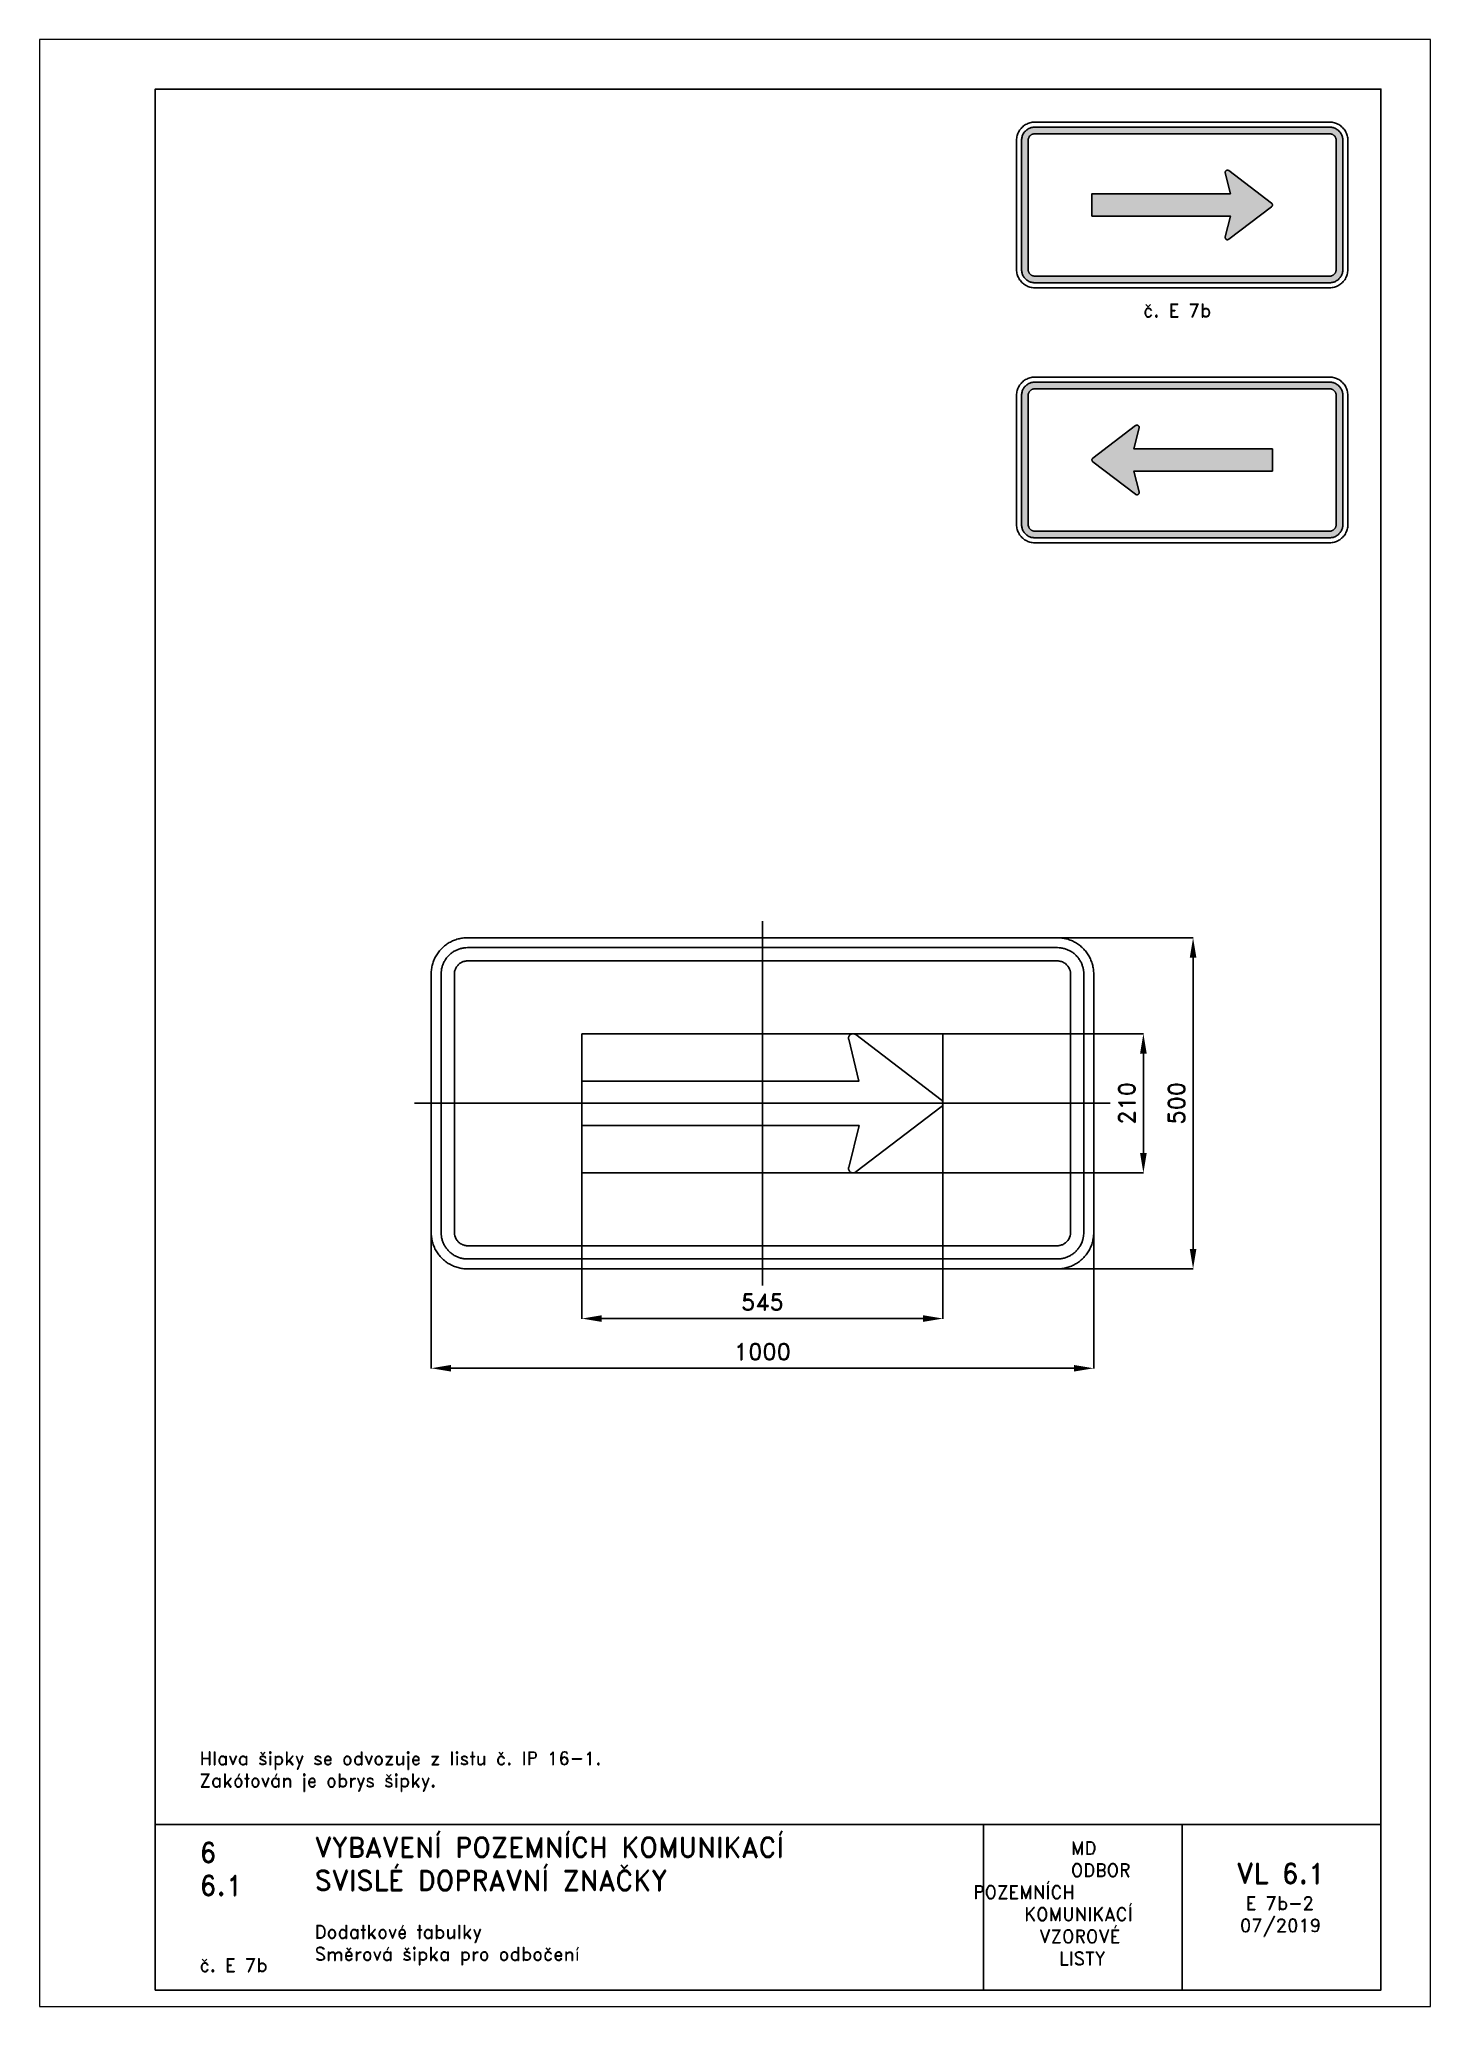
# Paper-space layout 'E 7b-2' of a CAD drawing. Header units: millimetres. Extents: x 0 to 210, y 0 to 297.
# The model-space entities are those that its viewports show. They can reach past a viewport. Long polylines and large blocks are cut down to what shows.
import ezdxf

# ---------------------------------------------------------------- set-up
doc = ezdxf.new("R2010")
doc.units = ezdxf.units.MM
doc.header["$LTSCALE"] = 5
doc.linetypes.add('ČERCHOVANÁX2', pattern=[2, 1, -0.5, 0, -0.5])
doc.linetypes.add('ČÁRKOVANÁX2', pattern=[1.5, 1, -0.5])
for name, color, linetype in [('Kóty', 2, 'Continuous'), ('Rozpiska', 7, 'Continuous'), ('Značka', 7, 'Continuous')]:
    doc.layers.add(name, color=color, linetype=linetype)
doc.layers.add('Rámeček', color=6, linetype='Continuous', plot=False)
doc.styles.get("Standard").update_dxf_attribs({"font": 'romand.shx', "height": 25})
doc.dimstyles.get("Standard").update_dxf_attribs({"dimtxt": 25, "dimasz": 30, "dimexe": 0.18, "dimexo": 0.0625, "dimgap": 12.5, "dimtad": 1, "dimdec": 0, "dimzin": 0, "dimdsep": 46, "dimtxsty": 'Standard', "dimcen": 0.09, "dimadec": 0, "dimazin": 0, "dimtfac": 1, "dimtdec": 0, "dimtofl": 0, "dimtmove": 0, "dimatfit": 3, "dimfxl": 1, "dimtolj": 1, "dimtzin": 0, "dimarcsym": 0})

psp = doc.layouts.new('E 7b-2')

# ---------------------------------------------------------------- texts
at = {"layer": 'Rozpiska', "color": 7, "attachment_point": 1}
for s, width, gutter_width, heights, insert, char_height in [('\\pi6.59524;č. E 7b', 25, 75, [0], (160, 257.07), 2), ('Hlava šipky se odvozuje z listu č. IP 16-1.\\PZakótován je obrys šipky.{\\H1.83333x; }', 155.5011, 100, [0], (24.17, 38.49), 2), ('6', 149.0422, 100, [0], (24.17, 24.77), 3), ('{\\C6;VYBAVENÍ POZEMNÍCH KOMUNIKACÍ\\P}SVISLÉ DOPRAVNÍ ZNAČKY{\\H1.34524x; }', 149.0422, 100, [0], (41.56, 25.56), 3), ('\\pi14.7414;{\\C6;MD\\P\\pi2.36044;}ODBOR POZEMNÍCH{\\H1.57143x; }\\P\\pi7.69378;KOMUNIKACÍ{\\H1.5x; }\\P\\pi9.97949;{\\C6;VZOROVÉ\\H1.47619x; \\H0.67742x;\\P\\pi12.93187;LISTY\\H1.26984x; }', 33.1018, 100, [0], (140.95, 24.95), 2), ('\\pi1.03113;{\\H1.5x;\\C6;VL 6.1\\P\\pi2.41205;\\H0.66667x;E 7b-2\\H1.66666x; \\H0.6x;\\P\\pi1.5549;07/2019\\H1.80159x; }', 16.0623, 100, [0], (179.66, 21.61), 2), ('6.1', 149.0422, 100, [0], (24.17, 19.78), 3), ('{\\C6;Dodatkové tabulky\\P}Směrová šipka pro odbočení{\\H1.83333x; }', 149.0422, 100, [0], (41.56, 12.29), 2), ('{\\C6;č. E 7b}', 18.3305, 100, [2.67], (24.17, 7.28), 2)]:
    psp.add_mtext_dynamic_manual_height_columns(s, width=width, gutter_width=gutter_width, heights=heights, dxfattribs=dict(at, insert=insert, char_height=char_height))

msp = doc.modelspace()

# ---------------------------------------------------------------- blocks, each defined once
blk = doc.blocks.new('*D0')
at = {"layer": 'Defpoints', "color": 0, "transparency": 16777216}
for p in [(-272.5, -105), (272.5, -105), (272.5, -325)]:
    blk.add_point(p, dxfattribs=at)
at = {"layer": 'Kóty', "color": 0, "lineweight": -2, "transparency": 16777216}
for p, q in [((-272.5, -105.0625), (-272.5, -325.18)), ((272.5, -105.0625), (272.5, -325.18)), ((-242.5, -325), (242.5, -325))]:
    blk.add_line(p, q, dxfattribs=at)
at = {"layer": 'Kóty', "color": 0, "transparency": 16777216}
for points in [[(-242.5, -320), (-242.5, -330), (-272.5, -325)], [(242.5, -320), (242.5, -330), (272.5, -325)]]:
    blk.add_solid(points, dxfattribs=at)
at = {"layer": 'Kóty', "color": 0, "transparency": 16777216, "insert": (0, -300), "char_height": 25, "attachment_point": 5}
blk.add_mtext('\\A1;545', dxfattribs=at)
blk = doc.blocks.new('*D1')
at = {"layer": 'Defpoints', "color": 0, "transparency": 16777216}
for p in [(272.5, 105), (575, 105), (272.5, -105.0625)]:
    blk.add_point(p, dxfattribs=at)
at = {"layer": 'Kóty', "color": 0, "lineweight": -2, "transparency": 16777216}
for p, q in [((272.5625, 105), (575.18, 105)), ((575, -75.0625), (575, 75)), ((272.5625, -105.0625), (575.18, -105.0625))]:
    blk.add_line(p, q, dxfattribs=at)
at = {"layer": 'Kóty', "color": 0, "transparency": 16777216}
for points in [[(570, 75), (580, 75), (575, 105)], [(570, -75.0625), (580, -75.0625), (575, -105.0625)]]:
    blk.add_solid(points, dxfattribs=at)
at = {"layer": 'Kóty', "color": 0, "transparency": 16777216, "insert": (550, -0.03125), "char_height": 25, "attachment_point": 5, "rotation": 90}
blk.add_mtext('\\A1;210', dxfattribs=at)
blk = doc.blocks.new('*D2')
at = {"layer": 'Defpoints', "color": 0, "transparency": 16777216}
for p in [(445, 250), (445, -250), (650, -250)]:
    blk.add_point(p, dxfattribs=at)
at = {"layer": 'Kóty', "color": 0, "lineweight": -2, "transparency": 16777216}
for p, q in [((445.0625, 250), (650.18, 250)), ((650, 220), (650, -220)), ((445.0625, -250), (650.18, -250))]:
    blk.add_line(p, q, dxfattribs=at)
at = {"layer": 'Kóty', "color": 0, "transparency": 16777216}
for points in [[(645, 220), (655, 220), (650, 250)], [(645, -220), (655, -220), (650, -250)]]:
    blk.add_solid(points, dxfattribs=at)
at = {"layer": 'Kóty', "color": 0, "transparency": 16777216, "insert": (625, 0), "char_height": 25, "attachment_point": 5, "rotation": 90}
blk.add_mtext('\\A1;500', dxfattribs=at)
blk = doc.blocks.new('*D3')
at = {"layer": 'Defpoints', "color": 0, "transparency": 16777216}
for p in [(-500, -168.1), (500, -175.1), (500, -400)]:
    blk.add_point(p, dxfattribs=at)
at = {"layer": 'Kóty', "color": 0, "lineweight": -2, "transparency": 16777216}
for p, q in [((-500, -168.2), (-500, -400.2)), ((500, -175.1), (500, -400.2)), ((-470, -400), (470, -400))]:
    blk.add_line(p, q, dxfattribs=at)
at = {"layer": 'Kóty', "color": 0, "transparency": 16777216}
for points in [[(-470, -395), (-470, -405), (-500, -400)], [(470, -395), (470, -405), (500, -400)]]:
    blk.add_solid(points, dxfattribs=at)
at = {"layer": 'Kóty', "color": 0, "transparency": 16777216, "insert": (0, -375), "char_height": 25, "attachment_point": 5}
blk.add_mtext('\\A1;1000', dxfattribs=at)

# ---------------------------------------------------------------- dimensions: what is measured, and where the dimension line sits
at = {"layer": 'Kóty'}
for base, p1, p2, picture, middle in [((650, -250), (445, 250), (445, -250), '*D2', (625, 0)), ((575, 105), (272.5, -105.0625), (272.5, 105), '*D1', (550, -0.0312))]:
    dim = msp.add_linear_dim(base=base, p1=p1, p2=p2, angle=90, dimstyle='Standard', dxfattribs=at)
    dim.commit()
    dim.dimension.update_dxf_attribs({"geometry": picture, "text_midpoint": middle})
for base, p1, p2, picture, middle in [((272.5, -325), (-272.5, -105), (272.5, -105), '*D0', (0, -300)), ((500, -400), (-500, -168.0981), (500, -175.0625), '*D3', (0, -375))]:
    dim = msp.add_linear_dim(base=base, p1=p1, p2=p2, dimstyle='Standard', dxfattribs=at)
    dim.commit()
    dim.dimension.update_dxf_attribs({"geometry": picture, "text_midpoint": middle})

# ---------------------------------------------------------------- linework, layer by layer
at = {"layer": 'Značka', "color": 6, "linetype": 'ČERCHOVANÁX2', "ltscale": 5}
for points in [[(0, -275), (0, 275)], [(-525, 0), (525, 0)]]:
    msp.add_lwpolyline(points, dxfattribs=at)
at = {"layer": 'Značka', "color": 5}
for points in [[(-445, -250), (-445.22, -249.9993), (-445.43, -249.9983, -0.0321813), (-452.53, -249.5009, -0.0354462), (-459.51, -248.0507, -0.0362759), (-466.26, -245.7687, -0.0344251), (-472.62, -242.5592, -0.0337218), (-478.55, -238.6067, -0.0340823), (-483.89, -233.8909, -0.0341996), (-488.61, -228.5535, -0.0342357), (-492.56, -222.6246, -0.034034), (-495.75, -216.2582, -0.033396), (-498.05, -209.513, -0.034108), (-499.52, -202.5305, -0.0367431), (-500, -195.432), (-500, -195.216), (-500, -195), (-500, 195), (-500, 195.216), (-500, 195.432, -0.0321708), (-499.5, 202.534, -0.0354288), (-498.05, 209.513, -0.0362814), (-495.77, 216.263, -0.0344171), (-492.56, 222.625, -0.0337322), (-488.61, 228.552, -0.0340768), (-483.89, 233.891, -0.0341993), (-478.55, 238.611, -0.0342303), (-472.62, 242.559, -0.0340381), (-466.26, 245.746, -0.0334096), (-459.51, 248.051, -0.0341307), (-452.53, 249.525, -0.0367475), (-445.43, 249.998), (-445.22, 249.999), (-445, 250), (445, 250), (445.22, 249.999), (445.43, 249.998, -0.0321824), (452.53, 249.501, -0.035449), (459.51, 248.051, -0.0362747), (466.26, 245.769, -0.0344327), (472.62, 242.559, -0.0337297), (478.55, 238.607, -0.0340797), (483.89, 233.891, -0.0342404), (488.61, 228.554, -0.0342069), (492.56, 222.625, -0.0340191), (495.75, 216.258, -0.0334453), (498.05, 209.513, -0.0341761), (499.52, 202.531, -0.0367603), (500, 195.432), (500, 195.216), (500, 195), (500, -195), (500, -195.216), (500, -195.432, -0.0321877), (499.5, -202.5338, -0.0354629), (498.05, -209.513, -0.0362496), (495.77, -216.2625, -0.0343856), (492.56, -222.6246, -0.0336916), (488.61, -228.5523, -0.034079), (483.89, -233.8909, -0.0342019), (478.55, -238.6112, -0.0342248), (472.62, -242.5592, -0.0340562), (466.26, -245.7458, -0.0334198), (459.51, -248.0507, -0.0341219), (452.53, -249.5245, -0.0367444), (445.43, -249.9983), (445.22, -249.9994), (445, -250), (-445, -250)], [(-445, -235), (-445.16, -234.9995), (-445.31, -234.9988, -0.0321793), (-450.48, -234.637, -0.0354446), (-455.56, -233.5823, -0.0362663), (-460.46, -231.9227, -0.0344216), (-465.09, -229.5885, -0.0337189), (-469.4, -226.714, -0.0340866), (-473.28, -223.2843, -0.0342228), (-476.72, -219.4026, -0.034242), (-479.59, -215.0906, -0.0340478), (-481.91, -210.4605, -0.0334165), (-483.58, -205.5549, -0.034106), (-484.65, -200.4767, -0.0367409), (-485, -195.3141), (-485, -195.1571), (-485, -195), (-485, 195), (-485, 195.157), (-485, 195.314, -0.0321792), (-484.64, 200.479, -0.0354428), (-483.58, 205.555, -0.036261), (-481.92, 210.464, -0.0344219), (-479.59, 215.091, -0.033732), (-476.71, 219.402, -0.0340771), (-473.28, 223.284, -0.0341868), (-469.4, 226.717, -0.0342302), (-465.09, 229.589, -0.0340555), (-460.46, 231.906, -0.0334157), (-455.56, 233.582, -0.0341277), (-450.48, 234.654, -0.0367461), (-445.31, 234.999), (-445.16, 235), (-445, 235), (445, 235), (445.16, 235), (445.31, 234.999, -0.0321832), (450.48, 234.637, -0.0354428), (455.55, 233.582, -0.0362609), (460.46, 231.923, -0.034425), (465.09, 229.589, -0.033745), (469.4, 226.714, -0.0341056), (473.28, 223.284, -0.0341874), (476.72, 219.403, -0.0341994), (479.59, 215.091, -0.0340243), (481.91, 210.461, -0.0334619), (483.58, 205.555, -0.0341289), (484.65, 200.477, -0.036765), (485, 195.314), (485, 195.157), (485, 195), (485, -195), (485, -195.1571), (485, -195.3141), (484.64, -200.4791), (483.58, -205.5549), (481.92, -210.4636), (479.59, -215.0906, -0.0337303), (476.71, -219.4017, -0.0340791), (473.28, -223.2843, -0.0342338), (469.4, -226.7172, -0.0342057), (465.09, -229.5885, -0.0340308), (460.46, -231.9061, -0.0334215), (455.55, -233.5823, -0.0341259), (450.48, -234.6542, -0.0367436), (445.31, -234.9988), (445.16, -234.9996), (445, -235), (-445, -235)], [(-445, -215), (445, -215), (445.08, -214.9998), (445.16, -214.9994, 0.032183), (447.74, -214.8185, 0.0354482), (450.28, -214.2911, 0.0362498), (452.73, -213.4614, 0.034397), (455.05, -212.2943), (457.2, -210.857), (459.14, -209.1421), (460.86, -207.2013), (462.29, -205.0453), (463.45, -202.7302), (464.29, -200.2775), (464.83, -197.7383), (465, -195.1571), (465, -195.0785), (465, -195), (465, 195), (465, 195.079), (465, 195.157), (464.82, 197.74), (464.29, 200.278), (463.46, 202.732), (462.29, 205.045), (460.86, 207.201), (459.14, 209.142), (457.2, 210.859), (455.05, 212.294, 0.0340541), (452.73, 213.453, 0.0334253), (450.28, 214.291, 0.0341236), (447.74, 214.827, 0.036752), (445.16, 214.999), (445.08, 215), (445, 215), (-445, 215), (-445.08, 215), (-445.16, 214.999, 0.0321882), (-447.74, 214.819, 0.0354467), (-450.28, 214.291, 0.0362553), (-452.73, 213.461, 0.0344355), (-455.05, 212.294, 0.033745), (-457.2, 210.857, 0.0341144), (-459.14, 209.142, 0.0341952), (-460.86, 207.201, 0.0342125), (-462.29, 205.045, 0.0340243), (-463.45, 202.73, 0.0333765), (-464.29, 200.277, 0.0341767), (-464.83, 197.738, 0.0367178), (-465, 195.157), (-465, 195.079), (-465, 195), (-465, -195), (-465, -195.0785), (-465, -195.1571), (-464.82, -197.7395), (-464.29, -200.2775), (-463.46, -202.7318), (-462.29, -205.0453), (-460.86, -207.2008, 0.0340791), (-459.14, -209.1421, 0.0342352), (-457.2, -210.8586, 0.0342066), (-455.05, -212.2943, 0.0340305), (-452.73, -213.453, 0.0334211), (-450.28, -214.2911, 0.0341304), (-447.74, -214.8271, 0.036748), (-445.16, -214.9994), (-445.08, -214.9998), (-445, -215)], [(272.5, 0.716), (272.5, -0.733), (272.482, -0.886), (272.461, -1.04), (272.275, -1.9), (271.969, -2.726), (271.565, -3.508), (271.057, -4.227), (270.566, -4.78), (270.013, -5.268), (269.95, -5.317), (269.887, -5.366), (140.743, -103.66), (140.672, -103.713), (140.601, -103.765, -0.0322381), (139.856, -104.233, -0.035461), (139.054, -104.596, -0.0363617), (138.214, -104.859, -0.0347633), (137.345, -105, -0.0341351), (136.465, -105.034, -0.0344586), (135.59, -104.947, -0.0345233), (134.731, -104.752, -0.0343441), (133.908, -104.442, -0.0343475), (133.129, -104.031, -0.0345225), (132.413, -103.518), (131.768, -102.921), (131.21, -102.24), (130.741, -101.495), (130.378, -100.693), (130.118, -99.852), (129.975, -98.984), (129.94, -98.103), (130.028, -97.228), (130.061, -97.037), (130.101, -96.847), (130.119, -96.769), (130.138, -96.691), (145.735, -33.651), (125.553, -33.651), (125.553, -33.637), (-272.5, -33.637), (-272.5, 33.637), (145.732, 33.637), (130.138, 96.664), (130.117, 96.75), (130.097, 96.835), (129.962, 97.704, -0.0354769), (129.948, 98.585, -0.0358718), (130.041, 99.461, -0.0347133), (130.256, 100.314, -0.034255), (130.574, 101.135, -0.034359), (131.001, 101.905, -0.0345303), (131.52, 102.616, -0.0345467), (132.132, 103.248, -0.0345853), (132.817, 103.8, -0.034315), (133.572, 104.252, -0.0343043), (134.377, 104.608, -0.0344467), (135.224, 104.85, -0.0344956), (136.094, 104.985, -0.0344323), (136.974, 105, -0.0343693), (137.849, 104.905, -0.0341647), (138.703, 104.692, -0.0344658), (139.525, 104.375, -0.0356142), (140.293, 103.947), (140.455, 103.84), (140.614, 103.729), (140.679, 103.681), (140.743, 103.634), (269.887, 5.34), (269.957, 5.286), (270.026, 5.231), (270.674, 4.639), (271.239, 3.962), (271.722, 3.223), (272.084, 2.422), (272.329, 1.581), (272.5, 0.716)]]:
    msp.add_lwpolyline(points, format="xyb", dxfattribs=at)
at = {"layer": 'Značka', "color": 6, "linetype": 'ČÁRKOVANÁX2', "ltscale": 2.5}
msp.add_lwpolyline([(-272.5, -105), (-272.5, 105), (272.5, 105), (272.5, -105), (-272.5, -105)], dxfattribs=at)

msp.set_redraw_order([(e.dxf.handle, doc.entitydb.next_handle()) for e in msp.query("TEXT MTEXT ATTDEF DIMENSION ARC_DIMENSION")])  # texts and dimensions are drawn at this point

# ---------------------------------------------------------------- hatches: boundary and pattern name
at = {"layer": 'Značka'}
h = psp.add_hatch(color=249, dxfattribs=at)
h.dxf.hatch_style = 1
edge = h.paths.add_edge_path(flags=0)
edge.add_line((186.12, 272.04), (186.12, 271.96))
edge.add_line((186.12, 271.96), (186.12, 271.96))
edge.add_line((186.12, 271.96), (186.12, 271.95))
edge.add_line((186.12, 271.95), (186.11, 271.91))
edge.add_line((186.11, 271.91), (186.1, 271.86))
edge.add_line((186.1, 271.86), (186.08, 271.82))
edge.add_line((186.08, 271.82), (186.05, 271.79))
edge.add_line((186.05, 271.79), (186.03, 271.76))
edge.add_line((186.03, 271.76), (186, 271.74))
edge.add_line((186, 271.74), (186, 271.73))
edge.add_line((186, 271.73), (185.99, 271.73))
edge.add_line((185.99, 271.73), (179.54, 266.82))
edge.add_line((179.54, 266.82), (179.53, 266.81))
edge.add_line((179.53, 266.81), (179.53, 266.81))
edge.add_arc((179.33, 267.09), 0.341, 298.4436, 305.8295, ccw=False)
edge.add_arc((179.34, 267.06), 0.311, 290.2906, 298.4142, ccw=False)
edge.add_arc((179.34, 267.05), 0.303, 283.2202, 291.55, ccw=False)
edge.add_arc((179.34, 267.07), 0.317, 275.2343, 283.1982, ccw=False)
edge.add_arc((179.33, 267.07), 0.323, 268.3025, 276.1227, ccw=False)
edge.add_arc((179.33, 267.07), 0.319, 260.3747, 268.2689, ccw=False)
edge.add_arc((179.33, 267.07), 0.319, 253.2556, 261.1647, ccw=False)
edge.add_arc((179.33, 267.07), 0.32, 245.4261, 253.2941, ccw=False)
edge.add_arc((179.33, 267.07), 0.321, 238.2495, 246.1183, ccw=False)
edge.add_arc((179.32, 267.07), 0.319, 230.4247, 238.3336, ccw=False)
edge.add_line((179.12, 266.82), (179.09, 266.85))
edge.add_line((179.09, 266.85), (179.06, 266.89))
edge.add_line((179.06, 266.89), (179.04, 266.93))
edge.add_line((179.04, 266.93), (179.02, 266.97))
edge.add_line((179.02, 266.97), (179.01, 267.01))
edge.add_line((179.01, 267.01), (179, 267.05))
edge.add_line((179, 267.05), (179, 267.09))
edge.add_line((179, 267.09), (179, 267.14))
edge.add_line((179, 267.14), (179, 267.15))
edge.add_line((179, 267.15), (179.01, 267.16))
edge.add_line((179.01, 267.16), (179.01, 267.16))
edge.add_line((179.01, 267.16), (179.01, 267.17))
edge.add_line((179.01, 267.17), (179.79, 270.32))
edge.add_line((179.79, 270.32), (178.78, 270.32))
edge.add_line((178.78, 270.32), (178.78, 270.32))
edge.add_line((178.78, 270.32), (158.87, 270.32))
edge.add_line((158.87, 270.32), (158.87, 273.68))
edge.add_line((158.87, 273.68), (179.79, 273.68))
edge.add_line((179.79, 273.68), (179.01, 276.83))
edge.add_line((179.01, 276.83), (179.01, 276.84))
edge.add_line((179.01, 276.84), (179, 276.84))
edge.add_line((179, 276.84), (179, 276.89))
edge.add_arc((179.31, 276.91), 0.311, 176.8468, 184.9741, ccw=False)
edge.add_arc((179.3, 276.92), 0.307, 169.8311, 178.0488, ccw=False)
edge.add_arc((179.31, 276.92), 0.317, 161.8769, 169.8294, ccw=False)
edge.add_arc((179.32, 276.92), 0.322, 154.9032, 162.7508, ccw=False)
edge.add_arc((179.32, 276.92), 0.321, 147.0539, 154.9253, ccw=False)
edge.add_arc((179.32, 276.93), 0.319, 139.9168, 147.8274, ccw=False)
edge.add_arc((179.32, 276.93), 0.319, 131.9639, 139.8783, ccw=False)
edge.add_arc((179.32, 276.93), 0.318, 124.9016, 132.8248, ccw=False)
edge.add_arc((179.32, 276.93), 0.321, 116.9773, 124.8386, ccw=False)
edge.add_arc((179.33, 276.93), 0.321, 109.9273, 117.7862, ccw=False)
edge.add_arc((179.33, 276.93), 0.32, 101.9997, 109.8911, ccw=False)
edge.add_arc((179.33, 276.93), 0.319, 94.869, 102.7717, ccw=False)
edge.add_arc((179.33, 276.93), 0.32, 87.0324, 94.9206, ccw=False)
edge.add_arc((179.34, 276.93), 0.32, 79.8667, 87.7405, ccw=False)
edge.add_arc((179.34, 276.93), 0.322, 72.0819, 79.9088, ccw=False)
edge.add_arc((179.34, 276.93), 0.32, 64.9632, 72.8591, ccw=False)
edge.add_arc((179.35, 276.94), 0.309, 56.7901, 64.9488, ccw=False)
edge.add_line((179.51, 277.2), (179.52, 277.19))
edge.add_line((179.52, 277.19), (179.53, 277.19))
edge.add_line((179.53, 277.19), (179.53, 277.18))
edge.add_line((179.53, 277.18), (179.54, 277.18))
edge.add_line((179.54, 277.18), (185.99, 272.27))
edge.add_line((185.99, 272.27), (186, 272.26))
edge.add_line((186, 272.26), (186, 272.26))
edge.add_line((186, 272.26), (186.03, 272.23))
edge.add_line((186.03, 272.23), (186.06, 272.2))
edge.add_line((186.06, 272.2), (186.09, 272.16))
edge.add_line((186.09, 272.16), (186.1, 272.12))
edge.add_line((186.1, 272.12), (186.12, 272.08))
edge.add_line((186.12, 272.08), (186.12, 272.04))
edge = h.paths.add_edge_path(flags=16)
edge.add_line((150.25, 261.25), (194.75, 261.25))
edge.add_line((194.75, 261.25), (194.75, 261.25))
edge.add_line((194.75, 261.25), (194.76, 261.25))
edge.add_arc((194.75, 262.26), 1.01, 270.3198, 277.6925)
edge.add_arc((194.76, 262.17), 0.915, 277.6798, 285.7983)
edge.add_arc((194.79, 262.15), 0.894, 284.5266, 292.8343)
edge.add_arc((194.77, 262.2), 0.942, 292.8321, 300.7174)
edge.add_arc((194.77, 262.22), 0.962, 299.8272, 307.5518)
edge.add_arc((194.78, 262.21), 0.951, 307.5549, 315.3672)
edge.add_arc((194.79, 262.22), 0.948, 314.5833, 322.4192)
edge.add_arc((194.79, 262.22), 0.947, 322.4306, 330.2752)
edge.add_arc((194.79, 262.23), 0.952, 329.5063, 337.3062)
edge.add_line((195.67, 261.86), (195.71, 261.99))
edge.add_line((195.71, 261.99), (195.74, 262.11))
edge.add_arc((194.87, 262.24), 0.881, 351.9573, 360.3739)
edge.add_line((195.75, 262.24), (195.75, 262.25))
edge.add_line((195.75, 262.25), (195.75, 262.25))
edge.add_line((195.75, 262.25), (195.75, 281.75))
edge.add_line((195.75, 281.75), (195.75, 281.75))
edge.add_line((195.75, 281.75), (195.75, 281.76))
edge.add_arc((194.74, 281.75), 1.01, 0.3001, 7.6725)
edge.add_arc((194.83, 281.76), 0.915, 7.6968, 15.8163)
edge.add_arc((194.85, 281.79), 0.894, 14.5261, 22.8332)
edge.add_arc((194.8, 281.77), 0.942, 22.8295, 30.716)
edge.add_arc((194.78, 281.77), 0.961, 29.8196, 37.5482)
edge.add_arc((194.79, 281.78), 0.951, 37.5568, 45.3686)
edge.add_arc((194.78, 281.79), 0.948, 44.5851, 52.4232)
edge.add_arc((194.78, 281.79), 0.946, 52.4298, 60.276)
edge.add_arc((194.77, 281.79), 0.951, 59.5043, 67.3062)
edge.add_arc((194.76, 281.78), 0.971, 67.3044, 74.9586)
edge.add_arc((194.75, 281.8), 0.952, 74.1748, 81.9933)
edge.add_arc((194.76, 281.87), 0.881, 81.9778, 90.397)
edge.add_line((194.76, 282.75), (194.75, 282.75))
edge.add_line((194.75, 282.75), (194.75, 282.75))
edge.add_line((194.75, 282.75), (150.25, 282.75))
edge.add_line((150.25, 282.75), (150.25, 282.75))
edge.add_line((150.25, 282.75), (150.24, 282.75))
edge.add_arc((150.25, 281.74), 1.01, 90.2997, 97.6747)
edge.add_arc((150.24, 281.83), 0.915, 97.6924, 105.8117)
edge.add_arc((150.21, 281.85), 0.894, 104.5301, 112.8391)
edge.add_arc((150.23, 281.81), 0.942, 112.8234, 120.7121)
edge.add_arc((150.23, 281.78), 0.961, 119.8275, 127.5527)
edge.add_arc((150.22, 281.79), 0.951, 127.5526, 135.364)
edge.add_arc((150.21, 281.78), 0.948, 134.5928, 142.4321)
edge.add_arc((150.21, 281.78), 0.947, 142.418, 150.262)
edge.add_arc((150.21, 281.77), 0.952, 149.5119, 157.3105)
edge.add_arc((150.22, 281.76), 0.971, 157.3087, 164.9645)
edge.add_arc((150.2, 281.75), 0.952, 164.1701, 171.9889)
edge.add_arc((150.13, 281.76), 0.881, 171.9721, 180.3895)
edge.add_line((149.25, 281.76), (149.25, 281.75))
edge.add_line((149.25, 281.75), (149.25, 281.75))
edge.add_line((149.25, 281.75), (149.25, 262.25))
edge.add_line((149.25, 262.25), (149.25, 262.25))
edge.add_line((149.25, 262.25), (149.25, 262.24))
edge.add_arc((150.26, 262.25), 1.01, 180.3209, 187.6933)
edge.add_arc((150.17, 262.24), 0.915, 187.6793, 195.7989)
edge.add_arc((150.15, 262.21), 0.894, 194.5245, 202.8322)
edge.add_arc((150.2, 262.23), 0.942, 202.8272, 210.7123)
edge.add_arc((150.22, 262.23), 0.962, 209.8331, 217.558)
edge.add_arc((150.21, 262.22), 0.951, 217.5525, 225.3608)
edge.add_arc((150.22, 262.21), 0.948, 224.591, 232.4281)
edge.add_arc((150.22, 262.21), 0.947, 232.4191, 240.2609)
edge.add_arc((150.23, 262.21), 0.952, 239.5127, 247.3117)
edge.add_arc((150.24, 262.22), 0.971, 247.307, 254.9618)
edge.add_arc((150.25, 262.2), 0.952, 254.1712, 261.9896)
edge.add_arc((150.24, 262.13), 0.881, 261.9724, 270.3897)
edge.add_line((150.24, 261.25), (150.25, 261.25))
edge.add_line((150.25, 261.25), (150.25, 261.25))
edge = h.paths.add_edge_path()
edge.add_line((150.25, 260.25), (150.24, 260.25))
edge.add_line((150.24, 260.25), (150.23, 260.25))
edge.add_arc((150.25, 262.26), 2.01, 262.3067, 269.6794, ccw=False)
edge.add_arc((150.22, 262.08), 1.83, 254.2017, 262.3214, ccw=False)
edge.add_arc((150.17, 262.05), 1.79, 247.1659, 255.474, ccw=False)
edge.add_arc((150.21, 262.14), 1.88, 239.2875, 247.173, ccw=False)
edge.add_arc((150.2, 262.19), 1.92, 232.4432, 240.1686, ccw=False)
edge.add_arc((150.19, 262.17), 1.9, 224.6398, 232.4485, ccw=False)
edge.add_arc((150.17, 262.19), 1.9, 217.5704, 225.4074, ccw=False)
edge.add_arc((150.17, 262.19), 1.89, 209.7383, 217.5799, ccw=False)
edge.add_arc((150.16, 262.21), 1.9, 202.6906, 210.49, ccw=False)
edge.add_arc((150.2, 262.23), 1.94, 195.0375, 202.6922, ccw=False)
edge.add_arc((150.15, 262.24), 1.9, 188.0098, 195.8281, ccw=False)
edge.add_arc((150.01, 262.22), 1.76, 179.61, 188.0276, ccw=False)
edge.add_line((148.25, 262.23), (148.25, 262.24))
edge.add_line((148.25, 262.24), (148.25, 262.25))
edge.add_line((148.25, 262.25), (148.25, 281.75))
edge.add_line((148.25, 281.75), (148.25, 281.76))
edge.add_line((148.25, 281.76), (148.25, 281.77))
edge.add_arc((150.26, 281.75), 2.01, 172.3067, 179.6794, ccw=False)
edge.add_arc((150.08, 281.78), 1.83, 164.2021, 172.322, ccw=False)
edge.add_arc((150.05, 281.83), 1.79, 157.1668, 165.4752, ccw=False)
edge.add_arc((150.14, 281.79), 1.88, 149.2877, 157.1728, ccw=False)
edge.add_arc((150.19, 281.8), 1.92, 142.4425, 150.1681, ccw=False)
edge.add_arc((150.17, 281.81), 1.9, 134.6357, 142.4439, ccw=False)
edge.add_arc((150.19, 281.83), 1.9, 127.5712, 135.4083, ccw=False)
edge.add_arc((150.19, 281.83), 1.89, 119.7449, 127.5862, ccw=False)
edge.add_arc((150.21, 281.84), 1.9, 112.6843, 120.4844, ccw=False)
edge.add_arc((150.23, 281.8), 1.94, 105.0343, 112.6912, ccw=False)
edge.add_arc((150.24, 281.85), 1.9, 98.0107, 105.8294, ccw=False)
edge.add_arc((150.22, 281.99), 1.76, 89.6142, 98.0322, ccw=False)
edge.add_line((150.23, 283.75), (150.24, 283.75))
edge.add_line((150.24, 283.75), (150.25, 283.75))
edge.add_line((150.25, 283.75), (194.75, 283.75))
edge.add_line((194.75, 283.75), (194.76, 283.75))
edge.add_line((194.76, 283.75), (194.77, 283.75))
edge.add_arc((194.75, 281.74), 2.01, 82.304, 89.6777, ccw=False)
edge.add_arc((194.78, 281.92), 1.83, 74.1993, 82.3182, ccw=False)
edge.add_arc((194.83, 281.95), 1.79, 67.1722, 75.4824, ccw=False)
edge.add_arc((194.79, 281.86), 1.88, 59.289, 67.1755, ccw=False)
edge.add_arc((194.8, 281.81), 1.92, 52.4376, 60.1639, ccw=False)
edge.add_arc((194.81, 281.83), 1.9, 44.6324, 52.4422, ccw=False)
edge.add_arc((194.83, 281.81), 1.9, 37.5767, 45.413, ccw=False)
edge.add_arc((194.83, 281.81), 1.89, 29.7447, 37.5864, ccw=False)
edge.add_arc((194.84, 281.79), 1.9, 22.6863, 30.4834, ccw=False)
edge.add_arc((194.8, 281.77), 1.94, 15.0347, 22.688, ccw=False)
edge.add_arc((194.85, 281.76), 1.9, 8.0111, 15.8299, ccw=False)
edge.add_arc((194.99, 281.78), 1.76, -0.3854, 8.0313, ccw=False)
edge.add_line((196.75, 281.77), (196.75, 281.76))
edge.add_line((196.75, 281.76), (196.75, 281.75))
edge.add_line((196.75, 281.75), (196.75, 262.25))
edge.add_line((196.75, 262.25), (196.75, 262.24))
edge.add_line((196.75, 262.24), (196.75, 262.23))
edge.add_arc((194.74, 262.25), 2.01, 352.3047, 359.6771, ccw=False)
edge.add_arc((194.92, 262.22), 1.83, 344.1987, 352.3179, ccw=False)
edge.add_arc((194.95, 262.17), 1.79, 337.173, 345.4795, ccw=False)
edge.add_arc((194.86, 262.21), 1.88, 329.2891, 337.1753, ccw=False)
edge.add_arc((194.81, 262.2), 1.92, 322.4387, 330.164, ccw=False)
edge.add_arc((194.83, 262.19), 1.9, 314.636, 322.4474, ccw=False)
edge.add_arc((194.81, 262.17), 1.9, 307.5745, 315.4136, ccw=False)
edge.add_arc((194.82, 262.16), 1.89, 299.7372, 307.581, ccw=False)
edge.add_arc((194.79, 262.16), 1.9, 292.6902, 300.4913, ccw=False)
edge.add_arc((194.77, 262.2), 1.94, 285.0359, 292.6909, ccw=False)
edge.add_arc((194.76, 262.15), 1.9, 278.0104, 285.8284, ccw=False)
edge.add_arc((194.78, 262.01), 1.76, 269.6097, 278.0273, ccw=False)
edge.add_line((194.77, 260.25), (194.76, 260.25))
edge.add_line((194.76, 260.25), (194.75, 260.25))
edge.add_line((194.75, 260.25), (150.25, 260.25))
h = psp.add_hatch(color=249, dxfattribs=at)
h.dxf.hatch_style = 1
edge = h.paths.add_edge_path()
edge.add_line((186.12, 272.04), (186.12, 271.96))
edge.add_line((186.12, 271.96), (186.12, 271.96))
edge.add_line((186.12, 271.96), (186.12, 271.95))
edge.add_line((186.12, 271.95), (186.11, 271.91))
edge.add_line((186.11, 271.91), (186.1, 271.86))
edge.add_line((186.1, 271.86), (186.08, 271.82))
edge.add_line((186.08, 271.82), (186.05, 271.79))
edge.add_line((186.05, 271.79), (186.03, 271.76))
edge.add_line((186.03, 271.76), (186, 271.74))
edge.add_line((186, 271.74), (186, 271.73))
edge.add_line((186, 271.73), (185.99, 271.73))
edge.add_line((185.99, 271.73), (179.54, 266.82))
edge.add_line((179.54, 266.82), (179.53, 266.81))
edge.add_line((179.53, 266.81), (179.53, 266.81))
edge.add_arc((179.33, 267.09), 0.341, 298.4436, 305.8295, ccw=False)
edge.add_arc((179.34, 267.06), 0.311, 290.2906, 298.4142, ccw=False)
edge.add_arc((179.34, 267.05), 0.303, 283.2202, 291.55, ccw=False)
edge.add_arc((179.34, 267.07), 0.317, 275.2343, 283.1982, ccw=False)
edge.add_arc((179.33, 267.07), 0.323, 268.3025, 276.1227, ccw=False)
edge.add_arc((179.33, 267.07), 0.319, 260.3747, 268.2689, ccw=False)
edge.add_arc((179.33, 267.07), 0.319, 253.2556, 261.1647, ccw=False)
edge.add_arc((179.33, 267.07), 0.32, 245.4261, 253.2941, ccw=False)
edge.add_arc((179.33, 267.07), 0.321, 238.2495, 246.1183, ccw=False)
edge.add_arc((179.32, 267.07), 0.319, 230.4247, 238.3336, ccw=False)
edge.add_line((179.12, 266.82), (179.09, 266.85))
edge.add_line((179.09, 266.85), (179.06, 266.89))
edge.add_line((179.06, 266.89), (179.04, 266.93))
edge.add_line((179.04, 266.93), (179.02, 266.97))
edge.add_line((179.02, 266.97), (179.01, 267.01))
edge.add_line((179.01, 267.01), (179, 267.05))
edge.add_line((179, 267.05), (179, 267.09))
edge.add_line((179, 267.09), (179, 267.14))
edge.add_line((179, 267.14), (179, 267.15))
edge.add_line((179, 267.15), (179.01, 267.16))
edge.add_line((179.01, 267.16), (179.01, 267.16))
edge.add_line((179.01, 267.16), (179.01, 267.17))
edge.add_line((179.01, 267.17), (179.79, 270.32))
edge.add_line((179.79, 270.32), (178.78, 270.32))
edge.add_line((178.78, 270.32), (178.78, 270.32))
edge.add_line((178.78, 270.32), (158.87, 270.32))
edge.add_line((158.87, 270.32), (158.87, 273.68))
edge.add_line((158.87, 273.68), (179.79, 273.68))
edge.add_line((179.79, 273.68), (179.01, 276.83))
edge.add_line((179.01, 276.83), (179.01, 276.84))
edge.add_line((179.01, 276.84), (179, 276.84))
edge.add_line((179, 276.84), (179, 276.89))
edge.add_arc((179.31, 276.91), 0.311, 176.8468, 184.9741, ccw=False)
edge.add_arc((179.3, 276.92), 0.307, 169.8311, 178.0488, ccw=False)
edge.add_arc((179.31, 276.92), 0.317, 161.8769, 169.8294, ccw=False)
edge.add_arc((179.32, 276.92), 0.322, 154.9032, 162.7508, ccw=False)
edge.add_arc((179.32, 276.92), 0.321, 147.0539, 154.9253, ccw=False)
edge.add_arc((179.32, 276.93), 0.319, 139.9168, 147.8274, ccw=False)
edge.add_arc((179.32, 276.93), 0.319, 131.9639, 139.8783, ccw=False)
edge.add_arc((179.32, 276.93), 0.318, 124.9016, 132.8248, ccw=False)
edge.add_arc((179.32, 276.93), 0.321, 116.9773, 124.8386, ccw=False)
edge.add_arc((179.33, 276.93), 0.321, 109.9273, 117.7862, ccw=False)
edge.add_arc((179.33, 276.93), 0.32, 101.9997, 109.8911, ccw=False)
edge.add_arc((179.33, 276.93), 0.319, 94.869, 102.7717, ccw=False)
edge.add_arc((179.33, 276.93), 0.32, 87.0324, 94.9206, ccw=False)
edge.add_arc((179.34, 276.93), 0.32, 79.8667, 87.7405, ccw=False)
edge.add_arc((179.34, 276.93), 0.322, 72.0819, 79.9088, ccw=False)
edge.add_arc((179.34, 276.93), 0.32, 64.9632, 72.8591, ccw=False)
edge.add_arc((179.35, 276.94), 0.309, 56.7901, 64.9488, ccw=False)
edge.add_line((179.51, 277.2), (179.52, 277.19))
edge.add_line((179.52, 277.19), (179.53, 277.19))
edge.add_line((179.53, 277.19), (179.53, 277.18))
edge.add_line((179.53, 277.18), (179.54, 277.18))
edge.add_line((179.54, 277.18), (185.99, 272.27))
edge.add_line((185.99, 272.27), (186, 272.26))
edge.add_line((186, 272.26), (186, 272.26))
edge.add_line((186, 272.26), (186.03, 272.23))
edge.add_line((186.03, 272.23), (186.06, 272.2))
edge.add_line((186.06, 272.2), (186.09, 272.16))
edge.add_line((186.09, 272.16), (186.1, 272.12))
edge.add_line((186.1, 272.12), (186.12, 272.08))
edge.add_line((186.12, 272.08), (186.12, 272.04))
h = psp.add_hatch(color=249, dxfattribs=at)
h.dxf.hatch_style = 1
edge = h.paths.add_edge_path(flags=0)
edge.add_line((158.87, 233.54), (158.87, 233.46))
edge.add_line((158.87, 233.46), (158.88, 233.46))
edge.add_line((158.88, 233.46), (158.88, 233.45))
edge.add_line((158.88, 233.45), (158.89, 233.41))
edge.add_line((158.89, 233.41), (158.9, 233.36))
edge.add_line((158.9, 233.36), (158.92, 233.32))
edge.add_line((158.92, 233.32), (158.95, 233.29))
edge.add_line((158.95, 233.29), (158.97, 233.26))
edge.add_line((158.97, 233.26), (159, 233.24))
edge.add_line((159, 233.24), (159, 233.23))
edge.add_line((159, 233.23), (159.01, 233.23))
edge.add_line((159.01, 233.23), (165.46, 228.32))
edge.add_line((165.46, 228.32), (165.47, 228.31))
edge.add_line((165.47, 228.31), (165.47, 228.31))
edge.add_arc((165.67, 228.59), 0.341, 234.1705, 241.5564)
edge.add_arc((165.66, 228.56), 0.311, 241.5858, 249.7094)
edge.add_arc((165.66, 228.55), 0.303, 248.45, 256.7798)
edge.add_arc((165.66, 228.57), 0.317, 256.8018, 264.7657)
edge.add_arc((165.67, 228.57), 0.323, 263.8773, 271.6975)
edge.add_arc((165.67, 228.57), 0.319, 271.7311, 279.6253)
edge.add_arc((165.67, 228.57), 0.319, 278.8353, 286.7444)
edge.add_arc((165.67, 228.57), 0.32, 286.7059, 294.5739)
edge.add_arc((165.67, 228.57), 0.321, 293.8817, 301.7505)
edge.add_arc((165.68, 228.57), 0.319, 301.6664, 309.5753)
edge.add_line((165.88, 228.32), (165.91, 228.35))
edge.add_line((165.91, 228.35), (165.94, 228.39))
edge.add_line((165.94, 228.39), (165.96, 228.43))
edge.add_line((165.96, 228.43), (165.98, 228.47))
edge.add_line((165.98, 228.47), (165.99, 228.51))
edge.add_line((165.99, 228.51), (166, 228.55))
edge.add_line((166, 228.55), (166, 228.59))
edge.add_line((166, 228.59), (166, 228.64))
edge.add_line((166, 228.64), (166, 228.65))
edge.add_line((166, 228.65), (165.99, 228.66))
edge.add_line((165.99, 228.66), (165.99, 228.66))
edge.add_line((165.99, 228.66), (165.99, 228.67))
edge.add_line((165.99, 228.67), (165.21, 231.82))
edge.add_line((165.21, 231.82), (166.22, 231.82))
edge.add_line((166.22, 231.82), (166.22, 231.82))
edge.add_line((166.22, 231.82), (186.12, 231.82))
edge.add_line((186.12, 231.82), (186.12, 235.18))
edge.add_line((186.12, 235.18), (165.21, 235.18))
edge.add_line((165.21, 235.18), (165.99, 238.33))
edge.add_line((165.99, 238.33), (165.99, 238.34))
edge.add_line((165.99, 238.34), (166, 238.34))
edge.add_line((166, 238.34), (166, 238.39))
edge.add_arc((165.69, 238.41), 0.311, 355.0259, 363.1532)
edge.add_arc((165.7, 238.42), 0.307, 1.9512, 10.1689)
edge.add_arc((165.69, 238.42), 0.317, 10.1706, 18.1231)
edge.add_arc((165.68, 238.42), 0.322, 17.2492, 25.0968)
edge.add_arc((165.68, 238.42), 0.321, 25.0747, 32.9461)
edge.add_arc((165.68, 238.43), 0.319, 32.1726, 40.0832)
edge.add_arc((165.68, 238.43), 0.319, 40.1217, 48.0361)
edge.add_arc((165.68, 238.43), 0.318, 47.1752, 55.0984)
edge.add_arc((165.68, 238.43), 0.321, 55.1614, 63.0227)
edge.add_arc((165.67, 238.43), 0.321, 62.2138, 70.0727)
edge.add_arc((165.67, 238.43), 0.32, 70.1089, 78.0003)
edge.add_arc((165.67, 238.43), 0.319, 77.2283, 85.131)
edge.add_arc((165.67, 238.43), 0.32, 85.0794, 92.9676)
edge.add_arc((165.66, 238.43), 0.32, 92.2595, 100.1333)
edge.add_arc((165.66, 238.43), 0.322, 100.0912, 107.9181)
edge.add_arc((165.66, 238.43), 0.32, 107.1409, 115.0368)
edge.add_arc((165.65, 238.44), 0.309, 115.0512, 123.2099)
edge.add_line((165.49, 238.7), (165.48, 238.69))
edge.add_line((165.48, 238.69), (165.47, 238.69))
edge.add_line((165.47, 238.69), (165.47, 238.68))
edge.add_line((165.47, 238.68), (165.46, 238.68))
edge.add_line((165.46, 238.68), (159.01, 233.77))
edge.add_line((159.01, 233.77), (159, 233.76))
edge.add_line((159, 233.76), (159, 233.76))
edge.add_line((159, 233.76), (158.97, 233.73))
edge.add_line((158.97, 233.73), (158.94, 233.7))
edge.add_line((158.94, 233.7), (158.91, 233.66))
edge.add_line((158.91, 233.66), (158.9, 233.62))
edge.add_line((158.9, 233.62), (158.88, 233.58))
edge.add_line((158.88, 233.58), (158.87, 233.54))
edge = h.paths.add_edge_path(flags=16)
edge.add_line((194.75, 222.75), (150.25, 222.75))
edge.add_line((150.25, 222.75), (150.25, 222.75))
edge.add_line((150.25, 222.75), (150.24, 222.75))
edge.add_arc((150.25, 223.76), 1.01, 262.3075, 269.6802, ccw=False)
edge.add_arc((150.24, 223.67), 0.915, 254.2017, 262.3202, ccw=False)
edge.add_arc((150.21, 223.65), 0.894, 247.1657, 255.4734, ccw=False)
edge.add_arc((150.23, 223.7), 0.942, 239.2826, 247.1679, ccw=False)
edge.add_arc((150.23, 223.72), 0.962, 232.4482, 240.1728, ccw=False)
edge.add_arc((150.22, 223.71), 0.951, 224.6328, 232.4451, ccw=False)
edge.add_arc((150.21, 223.72), 0.948, 217.5808, 225.4167, ccw=False)
edge.add_arc((150.21, 223.72), 0.947, 209.7248, 217.5694, ccw=False)
edge.add_arc((150.21, 223.73), 0.952, 202.6938, 210.4937, ccw=False)
edge.add_line((149.33, 223.36), (149.29, 223.49))
edge.add_line((149.29, 223.49), (149.26, 223.61))
edge.add_arc((150.13, 223.74), 0.881, 179.6261, 188.0427, ccw=False)
edge.add_line((149.25, 223.74), (149.25, 223.75))
edge.add_line((149.25, 223.75), (149.25, 223.75))
edge.add_line((149.25, 223.75), (149.25, 243.25))
edge.add_line((149.25, 243.25), (149.25, 243.25))
edge.add_line((149.25, 243.25), (149.25, 243.26))
edge.add_arc((150.26, 243.25), 1.01, 172.3275, 179.6999, ccw=False)
edge.add_arc((150.17, 243.26), 0.915, 164.1837, 172.3032, ccw=False)
edge.add_arc((150.15, 243.29), 0.894, 157.1668, 165.4739, ccw=False)
edge.add_arc((150.19, 243.27), 0.942, 149.284, 157.1705, ccw=False)
edge.add_arc((150.22, 243.27), 0.961, 142.4518, 150.1804, ccw=False)
edge.add_arc((150.21, 243.28), 0.951, 134.6314, 142.4432, ccw=False)
edge.add_arc((150.22, 243.29), 0.948, 127.5768, 135.4149, ccw=False)
edge.add_arc((150.22, 243.29), 0.946, 119.724, 127.5702, ccw=False)
edge.add_arc((150.23, 243.29), 0.951, 112.6938, 120.4957, ccw=False)
edge.add_arc((150.24, 243.28), 0.971, 105.0414, 112.6956, ccw=False)
edge.add_arc((150.25, 243.3), 0.952, 98.0067, 105.8252, ccw=False)
edge.add_arc((150.24, 243.37), 0.881, 89.603, 98.0222, ccw=False)
edge.add_line((150.24, 244.25), (150.25, 244.25))
edge.add_line((150.25, 244.25), (150.25, 244.25))
edge.add_line((150.25, 244.25), (194.75, 244.25))
edge.add_line((194.75, 244.25), (194.75, 244.25))
edge.add_line((194.75, 244.25), (194.76, 244.25))
edge.add_arc((194.75, 243.24), 1.01, 82.3253, 89.7003, ccw=False)
edge.add_arc((194.76, 243.33), 0.915, 74.1883, 82.3076, ccw=False)
edge.add_arc((194.79, 243.35), 0.894, 67.1609, 75.4699, ccw=False)
edge.add_arc((194.77, 243.31), 0.942, 59.2879, 67.1766, ccw=False)
edge.add_arc((194.77, 243.28), 0.961, 52.4473, 60.1725, ccw=False)
edge.add_arc((194.78, 243.29), 0.951, 44.636, 52.4474, ccw=False)
edge.add_arc((194.79, 243.28), 0.948, 37.5679, 45.4072, ccw=False)
edge.add_arc((194.79, 243.28), 0.947, 29.738, 37.582, ccw=False)
edge.add_arc((194.79, 243.27), 0.952, 22.6895, 30.4881, ccw=False)
edge.add_arc((194.78, 243.26), 0.971, 15.0355, 22.6913, ccw=False)
edge.add_arc((194.8, 243.25), 0.952, 8.0111, 15.8299, ccw=False)
edge.add_arc((194.87, 243.26), 0.881, -0.3895, 8.0279, ccw=False)
edge.add_line((195.75, 243.26), (195.75, 243.25))
edge.add_line((195.75, 243.25), (195.75, 243.25))
edge.add_line((195.75, 243.25), (195.75, 223.75))
edge.add_line((195.75, 223.75), (195.75, 223.75))
edge.add_line((195.75, 223.75), (195.75, 223.74))
edge.add_arc((194.74, 223.75), 1.01, 352.3067, 359.6791, ccw=False)
edge.add_arc((194.83, 223.74), 0.915, 344.2011, 352.3207, ccw=False)
edge.add_arc((194.85, 223.71), 0.894, 337.1678, 345.4755, ccw=False)
edge.add_arc((194.8, 223.73), 0.942, 329.2877, 337.1728, ccw=False)
edge.add_arc((194.78, 223.73), 0.962, 322.442, 330.1669, ccw=False)
edge.add_arc((194.79, 223.72), 0.951, 314.6392, 322.4475, ccw=False)
edge.add_arc((194.78, 223.71), 0.948, 307.5719, 315.409, ccw=False)
edge.add_arc((194.78, 223.71), 0.947, 299.7391, 307.5809, ccw=False)
edge.add_arc((194.77, 223.71), 0.952, 292.6883, 300.4873, ccw=False)
edge.add_arc((194.76, 223.72), 0.971, 285.0382, 292.693, ccw=False)
edge.add_arc((194.75, 223.7), 0.952, 278.0104, 285.8288, ccw=False)
edge.add_arc((194.76, 223.63), 0.881, 269.6103, 278.0276, ccw=False)
edge.add_line((194.76, 222.75), (194.75, 222.75))
edge.add_line((194.75, 222.75), (194.75, 222.75))
edge = h.paths.add_edge_path()
edge.add_line((194.75, 221.75), (194.76, 221.75))
edge.add_line((194.76, 221.75), (194.77, 221.75))
edge.add_arc((194.75, 223.76), 2.01, 270.3206, 277.6933)
edge.add_arc((194.78, 223.58), 1.83, 277.6786, 285.7983)
edge.add_arc((194.83, 223.55), 1.79, 284.526, 292.8341)
edge.add_arc((194.79, 223.64), 1.88, 292.827, 300.7125)
edge.add_arc((194.8, 223.69), 1.92, 299.8314, 307.5568)
edge.add_arc((194.81, 223.67), 1.9, 307.5515, 315.3602)
edge.add_arc((194.83, 223.69), 1.9, 314.5926, 322.4296)
edge.add_arc((194.83, 223.69), 1.89, 322.4201, 330.2617)
edge.add_arc((194.84, 223.71), 1.9, 329.51, 337.3094)
edge.add_arc((194.8, 223.73), 1.94, 337.3078, 344.9625)
edge.add_arc((194.85, 223.74), 1.9, 344.1719, 351.9902)
edge.add_arc((194.99, 223.72), 1.76, 351.9724, 360.39)
edge.add_line((196.75, 223.73), (196.75, 223.74))
edge.add_line((196.75, 223.74), (196.75, 223.75))
edge.add_line((196.75, 223.75), (196.75, 243.25))
edge.add_line((196.75, 243.25), (196.75, 243.26))
edge.add_line((196.75, 243.26), (196.75, 243.27))
edge.add_arc((194.74, 243.25), 2.01, 0.3206, 7.6933)
edge.add_arc((194.92, 243.28), 1.83, 7.678, 15.7979)
edge.add_arc((194.95, 243.33), 1.79, 14.5248, 22.8332)
edge.add_arc((194.86, 243.29), 1.88, 22.8272, 30.7123)
edge.add_arc((194.81, 243.3), 1.92, 29.8319, 37.5575)
edge.add_arc((194.83, 243.31), 1.9, 37.5561, 45.3643)
edge.add_arc((194.81, 243.33), 1.9, 44.5917, 52.4288)
edge.add_arc((194.81, 243.33), 1.89, 52.4138, 60.2551)
edge.add_arc((194.79, 243.34), 1.9, 59.5156, 67.3157)
edge.add_arc((194.77, 243.3), 1.94, 67.3088, 74.9657)
edge.add_arc((194.76, 243.35), 1.9, 74.1706, 81.9893)
edge.add_arc((194.78, 243.49), 1.76, 81.9678, 90.3858)
edge.add_line((194.77, 245.25), (194.76, 245.25))
edge.add_line((194.76, 245.25), (194.75, 245.25))
edge.add_line((194.75, 245.25), (150.25, 245.25))
edge.add_line((150.25, 245.25), (150.24, 245.25))
edge.add_line((150.24, 245.25), (150.23, 245.25))
edge.add_arc((150.25, 243.24), 2.01, 90.3223, 97.696)
edge.add_arc((150.22, 243.42), 1.83, 97.6818, 105.8007)
edge.add_arc((150.17, 243.45), 1.79, 104.5176, 112.8278)
edge.add_arc((150.21, 243.36), 1.88, 112.8245, 120.711)
edge.add_arc((150.2, 243.31), 1.92, 119.8361, 127.5624)
edge.add_arc((150.19, 243.33), 1.9, 127.5578, 135.3676)
edge.add_arc((150.17, 243.31), 1.9, 134.587, 142.4233)
edge.add_arc((150.17, 243.31), 1.89, 142.4136, 150.2553)
edge.add_arc((150.16, 243.29), 1.9, 149.5166, 157.3137)
edge.add_arc((150.2, 243.27), 1.94, 157.312, 164.9653)
edge.add_arc((150.15, 243.26), 1.9, 164.1701, 171.9889)
edge.add_arc((150.01, 243.28), 1.76, 171.9687, 180.3854)
edge.add_line((148.25, 243.27), (148.25, 243.26))
edge.add_line((148.25, 243.26), (148.25, 243.25))
edge.add_line((148.25, 243.25), (148.25, 223.75))
edge.add_line((148.25, 223.75), (148.25, 223.74))
edge.add_line((148.25, 223.74), (148.25, 223.73))
edge.add_arc((150.26, 223.75), 2.01, 180.3229, 187.6953)
edge.add_arc((150.08, 223.72), 1.83, 187.6821, 195.8013)
edge.add_arc((150.05, 223.67), 1.79, 194.5205, 202.827)
edge.add_arc((150.14, 223.71), 1.88, 202.8247, 210.7109)
edge.add_arc((150.19, 223.7), 1.92, 209.836, 217.5613)
edge.add_arc((150.17, 223.69), 1.9, 217.5526, 225.364)
edge.add_arc((150.19, 223.67), 1.9, 224.5864, 232.4255)
edge.add_arc((150.18, 223.66), 1.89, 232.419, 240.2628)
edge.add_arc((150.21, 223.66), 1.9, 239.5087, 247.3098)
edge.add_arc((150.23, 223.7), 1.94, 247.3091, 254.9641)
edge.add_arc((150.24, 223.65), 1.9, 254.1716, 261.9896)
edge.add_arc((150.22, 223.51), 1.76, 261.9727, 270.3903)
edge.add_line((150.23, 221.75), (150.24, 221.75))
edge.add_line((150.24, 221.75), (150.25, 221.75))
edge.add_line((150.25, 221.75), (194.75, 221.75))
h = psp.add_hatch(color=249, dxfattribs=at)
h.dxf.hatch_style = 1
edge = h.paths.add_edge_path()
edge.add_line((158.87, 233.54), (158.87, 233.46))
edge.add_line((158.87, 233.46), (158.88, 233.46))
edge.add_line((158.88, 233.46), (158.88, 233.45))
edge.add_line((158.88, 233.45), (158.89, 233.41))
edge.add_line((158.89, 233.41), (158.9, 233.36))
edge.add_line((158.9, 233.36), (158.92, 233.32))
edge.add_line((158.92, 233.32), (158.95, 233.29))
edge.add_line((158.95, 233.29), (158.97, 233.26))
edge.add_line((158.97, 233.26), (159, 233.24))
edge.add_line((159, 233.24), (159, 233.23))
edge.add_line((159, 233.23), (159.01, 233.23))
edge.add_line((159.01, 233.23), (165.46, 228.32))
edge.add_line((165.46, 228.32), (165.47, 228.31))
edge.add_line((165.47, 228.31), (165.47, 228.31))
edge.add_arc((165.67, 228.59), 0.341, 234.1705, 241.5564)
edge.add_arc((165.66, 228.56), 0.311, 241.5858, 249.7094)
edge.add_arc((165.66, 228.55), 0.303, 248.45, 256.7798)
edge.add_arc((165.66, 228.57), 0.317, 256.8018, 264.7657)
edge.add_arc((165.67, 228.57), 0.323, 263.8773, 271.6975)
edge.add_arc((165.67, 228.57), 0.319, 271.7311, 279.6253)
edge.add_arc((165.67, 228.57), 0.319, 278.8353, 286.7444)
edge.add_arc((165.67, 228.57), 0.32, 286.7059, 294.5739)
edge.add_arc((165.67, 228.57), 0.321, 293.8817, 301.7505)
edge.add_arc((165.68, 228.57), 0.319, 301.6664, 309.5753)
edge.add_line((165.88, 228.32), (165.91, 228.35))
edge.add_line((165.91, 228.35), (165.94, 228.39))
edge.add_line((165.94, 228.39), (165.96, 228.43))
edge.add_line((165.96, 228.43), (165.98, 228.47))
edge.add_line((165.98, 228.47), (165.99, 228.51))
edge.add_line((165.99, 228.51), (166, 228.55))
edge.add_line((166, 228.55), (166, 228.59))
edge.add_line((166, 228.59), (166, 228.64))
edge.add_line((166, 228.64), (166, 228.65))
edge.add_line((166, 228.65), (165.99, 228.66))
edge.add_line((165.99, 228.66), (165.99, 228.66))
edge.add_line((165.99, 228.66), (165.99, 228.67))
edge.add_line((165.99, 228.67), (165.21, 231.82))
edge.add_line((165.21, 231.82), (166.22, 231.82))
edge.add_line((166.22, 231.82), (166.22, 231.82))
edge.add_line((166.22, 231.82), (186.12, 231.82))
edge.add_line((186.12, 231.82), (186.12, 235.18))
edge.add_line((186.12, 235.18), (165.21, 235.18))
edge.add_line((165.21, 235.18), (165.99, 238.33))
edge.add_line((165.99, 238.33), (165.99, 238.34))
edge.add_line((165.99, 238.34), (166, 238.34))
edge.add_line((166, 238.34), (166, 238.39))
edge.add_arc((165.69, 238.41), 0.311, 355.0259, 363.1532)
edge.add_arc((165.7, 238.42), 0.307, 1.9512, 10.1689)
edge.add_arc((165.69, 238.42), 0.317, 10.1706, 18.1231)
edge.add_arc((165.68, 238.42), 0.322, 17.2492, 25.0968)
edge.add_arc((165.68, 238.42), 0.321, 25.0747, 32.9461)
edge.add_arc((165.68, 238.43), 0.319, 32.1726, 40.0832)
edge.add_arc((165.68, 238.43), 0.319, 40.1217, 48.0361)
edge.add_arc((165.68, 238.43), 0.318, 47.1752, 55.0984)
edge.add_arc((165.68, 238.43), 0.321, 55.1614, 63.0227)
edge.add_arc((165.67, 238.43), 0.321, 62.2138, 70.0727)
edge.add_arc((165.67, 238.43), 0.32, 70.1089, 78.0003)
edge.add_arc((165.67, 238.43), 0.319, 77.2283, 85.131)
edge.add_arc((165.67, 238.43), 0.32, 85.0794, 92.9676)
edge.add_arc((165.66, 238.43), 0.32, 92.2595, 100.1333)
edge.add_arc((165.66, 238.43), 0.322, 100.0912, 107.9181)
edge.add_arc((165.66, 238.43), 0.32, 107.1409, 115.0368)
edge.add_arc((165.65, 238.44), 0.309, 115.0512, 123.2099)
edge.add_line((165.49, 238.7), (165.48, 238.69))
edge.add_line((165.48, 238.69), (165.47, 238.69))
edge.add_line((165.47, 238.69), (165.47, 238.68))
edge.add_line((165.47, 238.68), (165.46, 238.68))
edge.add_line((165.46, 238.68), (159.01, 233.77))
edge.add_line((159.01, 233.77), (159, 233.76))
edge.add_line((159, 233.76), (159, 233.76))
edge.add_line((159, 233.76), (158.97, 233.73))
edge.add_line((158.97, 233.73), (158.94, 233.7))
edge.add_line((158.94, 233.7), (158.91, 233.66))
edge.add_line((158.91, 233.66), (158.9, 233.62))
edge.add_line((158.9, 233.62), (158.88, 233.58))
edge.add_line((158.88, 233.58), (158.87, 233.54))

# ---------------------------------------------------------------- linework, layer by layer
at = {"layer": 'Rozpiska', "color": 7}
for p, q in [((17.5, 27.5), (202.5, 27.5)), ((142.5, 27.5), (142.5, 2.5)), ((172.5, 27.5), (172.5, 2.5))]:
    psp.add_line(p, q, dxfattribs=at)
psp.add_lwpolyline([(17.5, 2.5), (202.5, 2.5), (202.5, 289.5), (17.5, 289.5)], close=True, dxfattribs=at)
at = {"layer": 'Značka', "color": 7}
for points in [[(150.25, 259.5), (150.24, 259.5), (150.23, 259.5, -0.03218), (149.87, 259.52, -0.035443), (149.52, 259.6, -0.036267), (149.19, 259.71, -0.034421), (148.87, 259.87, -0.033722), (148.57, 260.07, -0.034085), (148.31, 260.31, -0.034209), (148.07, 260.57, -0.03423), (147.87, 260.87, -0.034044), (147.71, 261.19, -0.033412), (147.6, 261.52, -0.034127), (147.52, 261.87, -0.036745), (147.5, 262.23), (147.5, 262.24), (147.5, 262.25), (147.5, 281.75), (147.5, 281.76), (147.5, 281.77, -0.03218), (147.52, 282.13, -0.035443), (147.6, 282.48, -0.036267), (147.71, 282.81, -0.034422), (147.87, 283.13, -0.033719), (148.07, 283.43, -0.034083), (148.31, 283.69, -0.034206), (148.57, 283.93, -0.034225), (148.87, 284.13, -0.034042), (149.19, 284.29, -0.033408), (149.52, 284.4, -0.034129), (149.87, 284.48, -0.036747), (150.23, 284.5), (150.24, 284.5), (150.25, 284.5), (194.75, 284.5), (194.76, 284.5), (194.77, 284.5, -0.032184), (195.13, 284.48, -0.035441), (195.48, 284.4, -0.036267), (195.81, 284.29, -0.034421), (196.13, 284.13, -0.03372), (196.43, 283.93, -0.034086), (196.69, 283.69, -0.034202), (196.93, 283.43, -0.034236), (197.13, 283.13, -0.034057), (197.29, 282.81, -0.033421), (197.4, 282.48, -0.034134), (197.48, 282.13, -0.036752), (197.5, 281.77), (197.5, 281.76), (197.5, 281.75), (197.5, 262.25), (197.5, 262.24), (197.5, 262.23, -0.032171), (197.47, 261.87, -0.035446), (197.4, 261.52, -0.036257), (197.29, 261.19, -0.034424), (197.13, 260.87, -0.03372), (196.93, 260.57, -0.034079), (196.69, 260.31, -0.034208), (196.43, 260.07, -0.034225), (196.13, 259.87, -0.034049), (195.81, 259.71, -0.033414), (195.48, 259.6, -0.034128), (195.13, 259.52, -0.036744), (194.77, 259.5), (194.76, 259.5), (194.75, 259.5), (150.25, 259.5)], [(194.75, 221), (194.76, 221), (194.77, 221, 0.03218), (195.13, 221.02, 0.035443), (195.48, 221.1, 0.036267), (195.81, 221.21, 0.034421), (196.13, 221.37, 0.033722), (196.43, 221.57, 0.034085), (196.69, 221.81, 0.034209), (196.93, 222.07, 0.03423), (197.13, 222.37, 0.034044), (197.29, 222.69, 0.033412), (197.4, 223.02, 0.034127), (197.48, 223.37, 0.036745), (197.5, 223.73), (197.5, 223.74), (197.5, 223.75), (197.5, 243.25), (197.5, 243.26), (197.5, 243.27, 0.03218), (197.47, 243.63, 0.035443), (197.4, 243.98, 0.036267), (197.29, 244.31, 0.034422), (197.13, 244.63, 0.033719), (196.93, 244.93, 0.034083), (196.69, 245.19, 0.034206), (196.43, 245.43, 0.034225), (196.13, 245.63, 0.034042), (195.81, 245.79, 0.033408), (195.48, 245.9, 0.034129), (195.13, 245.98, 0.036747), (194.77, 246), (194.76, 246), (194.75, 246), (150.25, 246), (150.24, 246), (150.23, 246, 0.032184), (149.87, 245.98, 0.035441), (149.52, 245.9, 0.036267), (149.19, 245.79, 0.034421), (148.87, 245.63, 0.03372), (148.57, 245.43, 0.034086), (148.31, 245.19, 0.034202), (148.07, 244.93, 0.034236), (147.87, 244.63, 0.034057), (147.71, 244.31, 0.033421), (147.6, 243.98, 0.034134), (147.52, 243.63, 0.036752), (147.5, 243.27), (147.5, 243.26), (147.5, 243.25), (147.5, 223.75), (147.5, 223.74), (147.5, 223.73, 0.032171), (147.52, 223.37, 0.035446), (147.6, 223.02, 0.036257), (147.71, 222.69, 0.034424), (147.87, 222.37, 0.03372), (148.07, 222.07, 0.034079), (148.31, 221.81, 0.034208), (148.57, 221.57, 0.034225), (148.87, 221.37, 0.034049), (149.19, 221.21, 0.033414), (149.52, 221.1, 0.034128), (149.87, 221.02, 0.036744), (150.23, 221), (150.24, 221), (150.25, 221), (194.75, 221)]]:
    psp.add_lwpolyline(points, format="xyb", dxfattribs=at)
at = {"layer": 'Značka', "color": 249}
for points in [[(150.25, 260.25), (150.24, 260.25), (150.23, 260.25, -0.03218), (149.98, 260.27, -0.035444), (149.72, 260.32, -0.036267), (149.48, 260.4, -0.03442), (149.25, 260.52, -0.033721), (149.03, 260.66, -0.034085), (148.84, 260.84, -0.034209), (148.66, 261.03, -0.034229), (148.52, 261.25, -0.034044), (148.4, 261.48, -0.033413), (148.32, 261.72, -0.034127), (148.27, 261.98, -0.036745), (148.25, 262.23), (148.25, 262.24), (148.25, 262.25), (148.25, 281.75), (148.25, 281.76), (148.25, 281.77, -0.03218), (148.27, 282.02, -0.035445), (148.32, 282.28, -0.036268), (148.4, 282.52, -0.034419), (148.52, 282.75, -0.033722), (148.66, 282.97, -0.034083), (148.84, 283.16, -0.034209), (149.03, 283.34, -0.034227), (149.25, 283.48, -0.034048), (149.48, 283.6, -0.033422), (149.72, 283.68, -0.034129), (149.98, 283.73, -0.036747), (150.23, 283.75), (150.24, 283.75), (150.25, 283.75), (194.75, 283.75), (194.76, 283.75), (194.77, 283.75, -0.032185), (195.02, 283.73, -0.03544), (195.28, 283.68, -0.036276), (195.52, 283.6, -0.034425), (195.75, 283.48, -0.033725), (195.97, 283.34, -0.03409), (196.16, 283.16, -0.034206), (196.34, 282.97, -0.034229), (196.48, 282.75, -0.034034), (196.6, 282.52, -0.033406), (196.68, 282.28, -0.034129), (196.73, 282.02, -0.036741), (196.75, 281.77), (196.75, 281.76), (196.75, 281.75), (196.75, 262.25), (196.75, 262.24), (196.75, 262.23, -0.032179), (196.73, 261.98, -0.035442), (196.68, 261.72, -0.03626), (196.6, 261.48, -0.034424), (196.48, 261.25, -0.033721), (196.34, 261.03, -0.034097), (196.16, 260.84, -0.034218), (195.97, 260.66, -0.034239), (195.75, 260.52, -0.034052), (195.52, 260.4, -0.033414), (195.28, 260.32, -0.034126), (195.02, 260.27, -0.036746), (194.77, 260.25), (194.76, 260.25), (194.75, 260.25), (150.25, 260.25)], [(150.25, 261.25), (194.75, 261.25), (194.75, 261.25), (194.76, 261.25, 0.032181), (194.89, 261.26, 0.035439), (195.01, 261.29, 0.036265), (195.14, 261.33, 0.03442), (195.25, 261.39, 0.033718), (195.36, 261.46, 0.034101), (195.46, 261.54, 0.034204), (195.54, 261.64, 0.034242), (195.61, 261.75, 0.034047), (195.67, 261.86), (195.71, 261.99), (195.74, 262.11, 0.036741), (195.75, 262.24), (195.75, 262.25), (195.75, 262.25), (195.75, 281.75), (195.75, 281.75), (195.75, 281.76, 0.032179), (195.74, 281.89, 0.035443), (195.71, 282.01, 0.036263), (195.67, 282.14, 0.034425), (195.61, 282.25, 0.033735), (195.54, 282.36, 0.034098), (195.46, 282.46, 0.034213), (195.36, 282.54, 0.034249), (195.25, 282.61, 0.034056), (195.14, 282.67, 0.03341), (195.01, 282.71, 0.034128), (194.89, 282.74, 0.036752), (194.76, 282.75), (194.75, 282.75), (194.75, 282.75), (150.25, 282.75), (150.25, 282.75), (150.24, 282.75, 0.032191), (150.11, 282.74, 0.035442), (149.99, 282.71, 0.036271), (149.86, 282.67, 0.034435), (149.75, 282.61, 0.03372), (149.64, 282.54, 0.034097), (149.54, 282.46, 0.034219), (149.46, 282.36, 0.03424), (149.39, 282.25, 0.034041), (149.33, 282.14, 0.033417), (149.29, 282.01, 0.034129), (149.26, 281.89, 0.036744), (149.25, 281.76), (149.25, 281.75), (149.25, 281.75), (149.25, 262.25), (149.25, 262.25), (149.25, 262.24, 0.032179), (149.26, 262.11, 0.035444), (149.29, 261.99, 0.036265), (149.33, 261.86, 0.034419), (149.39, 261.75, 0.033719), (149.46, 261.64, 0.034084), (149.54, 261.54, 0.034209), (149.64, 261.46, 0.03423), (149.75, 261.39, 0.034043), (149.86, 261.33, 0.033413), (149.99, 261.29, 0.034127), (150.11, 261.26, 0.036744), (150.24, 261.25), (150.25, 261.25), (150.25, 261.25)], [(186.12, 272.04), (186.12, 271.96), (186.12, 271.96), (186.12, 271.95), (186.11, 271.91), (186.1, 271.86), (186.08, 271.82), (186.05, 271.79), (186.03, 271.76), (186, 271.74), (186, 271.73), (185.99, 271.73), (179.54, 266.82), (179.53, 266.81), (179.53, 266.81, -0.032238), (179.49, 266.79, -0.035461), (179.45, 266.77, -0.036362), (179.41, 266.76, -0.034763), (179.37, 266.75, -0.034135), (179.32, 266.75, -0.034459), (179.28, 266.75, -0.034523), (179.24, 266.76, -0.034344), (179.2, 266.78, -0.034348), (179.16, 266.8, -0.034522), (179.12, 266.82), (179.09, 266.85), (179.06, 266.89), (179.04, 266.93), (179.02, 266.97), (179.01, 267.01), (179, 267.05), (179, 267.09), (179, 267.14), (179, 267.15), (179.01, 267.16), (179.01, 267.16), (179.01, 267.17), (179.79, 270.32), (178.78, 270.32), (178.78, 270.32), (158.87, 270.32), (158.87, 273.68), (179.79, 273.68), (179.01, 276.83), (179.01, 276.84), (179, 276.84), (179, 276.89, -0.035477), (179, 276.93, -0.035872), (179, 276.97, -0.034713), (179.01, 277.02, -0.034255), (179.03, 277.06, -0.034359), (179.05, 277.1, -0.03453), (179.08, 277.13, -0.034547), (179.11, 277.16, -0.034585), (179.14, 277.19, -0.034315), (179.18, 277.21, -0.034304), (179.22, 277.23, -0.034447), (179.26, 277.24, -0.034496), (179.3, 277.25, -0.034432), (179.35, 277.25, -0.034369), (179.39, 277.25, -0.034165), (179.44, 277.23, -0.034466), (179.48, 277.22, -0.035614), (179.51, 277.2), (179.52, 277.19), (179.53, 277.19), (179.53, 277.18), (179.54, 277.18), (185.99, 272.27), (186, 272.26), (186, 272.26), (186.03, 272.23), (186.06, 272.2), (186.09, 272.16), (186.1, 272.12), (186.12, 272.08), (186.12, 272.04)], [(194.75, 221.75), (194.76, 221.75), (194.77, 221.75, 0.03218), (195.02, 221.77, 0.035444), (195.28, 221.82, 0.036267), (195.52, 221.9, 0.03442), (195.75, 222.02, 0.033721), (195.97, 222.16, 0.034085), (196.16, 222.34, 0.034209), (196.34, 222.53, 0.034229), (196.48, 222.75, 0.034044), (196.6, 222.98, 0.033413), (196.68, 223.22, 0.034127), (196.73, 223.48, 0.036745), (196.75, 223.73), (196.75, 223.74), (196.75, 223.75), (196.75, 243.25), (196.75, 243.26), (196.75, 243.27, 0.03218), (196.73, 243.52, 0.035445), (196.68, 243.78, 0.036268), (196.6, 244.02, 0.034419), (196.48, 244.25, 0.033722), (196.34, 244.47, 0.034083), (196.16, 244.66, 0.034209), (195.97, 244.84, 0.034227), (195.75, 244.98, 0.034048), (195.52, 245.1, 0.033422), (195.28, 245.18, 0.034129), (195.02, 245.23, 0.036747), (194.77, 245.25), (194.76, 245.25), (194.75, 245.25), (150.25, 245.25), (150.24, 245.25), (150.23, 245.25, 0.032185), (149.98, 245.23, 0.03544), (149.72, 245.18, 0.036276), (149.48, 245.1, 0.034425), (149.25, 244.98, 0.033725), (149.03, 244.84, 0.03409), (148.84, 244.66, 0.034206), (148.66, 244.47, 0.034229), (148.52, 244.25, 0.034034), (148.4, 244.02, 0.033406), (148.32, 243.78, 0.034129), (148.27, 243.52, 0.036741), (148.25, 243.27), (148.25, 243.26), (148.25, 243.25), (148.25, 223.75), (148.25, 223.74), (148.25, 223.73, 0.032179), (148.27, 223.48, 0.035442), (148.32, 223.22, 0.03626), (148.4, 222.98, 0.034424), (148.52, 222.75, 0.033721), (148.66, 222.53, 0.034097), (148.84, 222.34, 0.034218), (149.03, 222.16, 0.034239), (149.25, 222.02, 0.034052), (149.48, 221.9, 0.033414), (149.72, 221.82, 0.034126), (149.98, 221.77, 0.036746), (150.23, 221.75), (150.24, 221.75), (150.25, 221.75), (194.75, 221.75)], [(194.75, 222.75), (150.25, 222.75), (150.25, 222.75), (150.24, 222.75, -0.032181), (150.11, 222.76, -0.035439), (149.99, 222.79, -0.036265), (149.86, 222.83, -0.03442), (149.75, 222.89, -0.033718), (149.64, 222.96, -0.034101), (149.54, 223.04, -0.034204), (149.46, 223.14, -0.034242), (149.39, 223.25, -0.034047), (149.33, 223.36), (149.29, 223.49), (149.26, 223.61, -0.036741), (149.25, 223.74), (149.25, 223.75), (149.25, 223.75), (149.25, 243.25), (149.25, 243.25), (149.25, 243.26, -0.032179), (149.26, 243.39, -0.035443), (149.29, 243.51, -0.036263), (149.33, 243.64, -0.034425), (149.39, 243.75, -0.033735), (149.46, 243.86, -0.034098), (149.54, 243.96, -0.034213), (149.64, 244.04, -0.034249), (149.75, 244.11, -0.034056), (149.86, 244.17, -0.03341), (149.99, 244.21, -0.034128), (150.11, 244.24, -0.036752), (150.24, 244.25), (150.25, 244.25), (150.25, 244.25), (194.75, 244.25), (194.75, 244.25), (194.76, 244.25, -0.032191), (194.89, 244.24, -0.035442), (195.01, 244.21, -0.036271), (195.14, 244.17, -0.034435), (195.25, 244.11, -0.03372), (195.36, 244.04, -0.034097), (195.46, 243.96, -0.034219), (195.54, 243.86, -0.03424), (195.61, 243.75, -0.034041), (195.67, 243.64, -0.033417), (195.71, 243.51, -0.034129), (195.74, 243.39, -0.036744), (195.75, 243.26), (195.75, 243.25), (195.75, 243.25), (195.75, 223.75), (195.75, 223.75), (195.75, 223.74, -0.032179), (195.74, 223.61, -0.035444), (195.71, 223.49, -0.036265), (195.67, 223.36, -0.034419), (195.61, 223.25, -0.033719), (195.54, 223.14, -0.034084), (195.46, 223.04, -0.034209), (195.36, 222.96, -0.03423), (195.25, 222.89, -0.034043), (195.14, 222.83, -0.033413), (195.01, 222.79, -0.034127), (194.89, 222.76, -0.036744), (194.76, 222.75), (194.75, 222.75), (194.75, 222.75)], [(158.87, 233.54), (158.87, 233.46), (158.88, 233.46), (158.88, 233.45), (158.89, 233.41), (158.9, 233.36), (158.92, 233.32), (158.95, 233.29), (158.97, 233.26), (159, 233.24), (159, 233.23), (159.01, 233.23), (165.46, 228.32), (165.47, 228.31), (165.47, 228.31, 0.032238), (165.51, 228.29, 0.035461), (165.55, 228.27, 0.036362), (165.59, 228.26, 0.034763), (165.63, 228.25, 0.034135), (165.68, 228.25, 0.034459), (165.72, 228.25, 0.034523), (165.76, 228.26, 0.034344), (165.8, 228.28, 0.034348), (165.84, 228.3, 0.034522), (165.88, 228.32), (165.91, 228.35), (165.94, 228.39), (165.96, 228.43), (165.98, 228.47), (165.99, 228.51), (166, 228.55), (166, 228.59), (166, 228.64), (166, 228.65), (165.99, 228.66), (165.99, 228.66), (165.99, 228.67), (165.21, 231.82), (166.22, 231.82), (166.22, 231.82), (186.12, 231.82), (186.12, 235.18), (165.21, 235.18), (165.99, 238.33), (165.99, 238.34), (166, 238.34), (166, 238.39, 0.035477), (166, 238.43, 0.035872), (166, 238.47, 0.034713), (165.99, 238.52, 0.034255), (165.97, 238.56, 0.034359), (165.95, 238.6, 0.03453), (165.92, 238.63, 0.034547), (165.89, 238.66, 0.034585), (165.86, 238.69, 0.034315), (165.82, 238.71, 0.034304), (165.78, 238.73, 0.034447), (165.74, 238.74, 0.034496), (165.7, 238.75, 0.034432), (165.65, 238.75, 0.034369), (165.61, 238.75, 0.034165), (165.56, 238.73, 0.034466), (165.52, 238.72, 0.035614), (165.49, 238.7), (165.48, 238.69), (165.47, 238.69), (165.47, 238.68), (165.46, 238.68), (159.01, 233.77), (159, 233.76), (159, 233.76), (158.97, 233.73), (158.94, 233.7), (158.91, 233.66), (158.9, 233.62), (158.88, 233.58), (158.87, 233.54)]]:
    psp.add_lwpolyline(points, format="xyb", dxfattribs=at)

psp.set_redraw_order([(e.dxf.handle, doc.entitydb.next_handle()) for e in psp.query("TEXT MTEXT ATTDEF DIMENSION ARC_DIMENSION")])  # texts and dimensions are drawn at this point

# ---------------------------------------------------------------- viewports
at = {"layer": 'Rámeček'}
psp.add_viewport(center=(105, 148.5), size=(210, 297), view_center_point=(-41.432, 121.2276), view_height=2970, dxfattribs=at)

doc.saveas('drawing.dxf')
